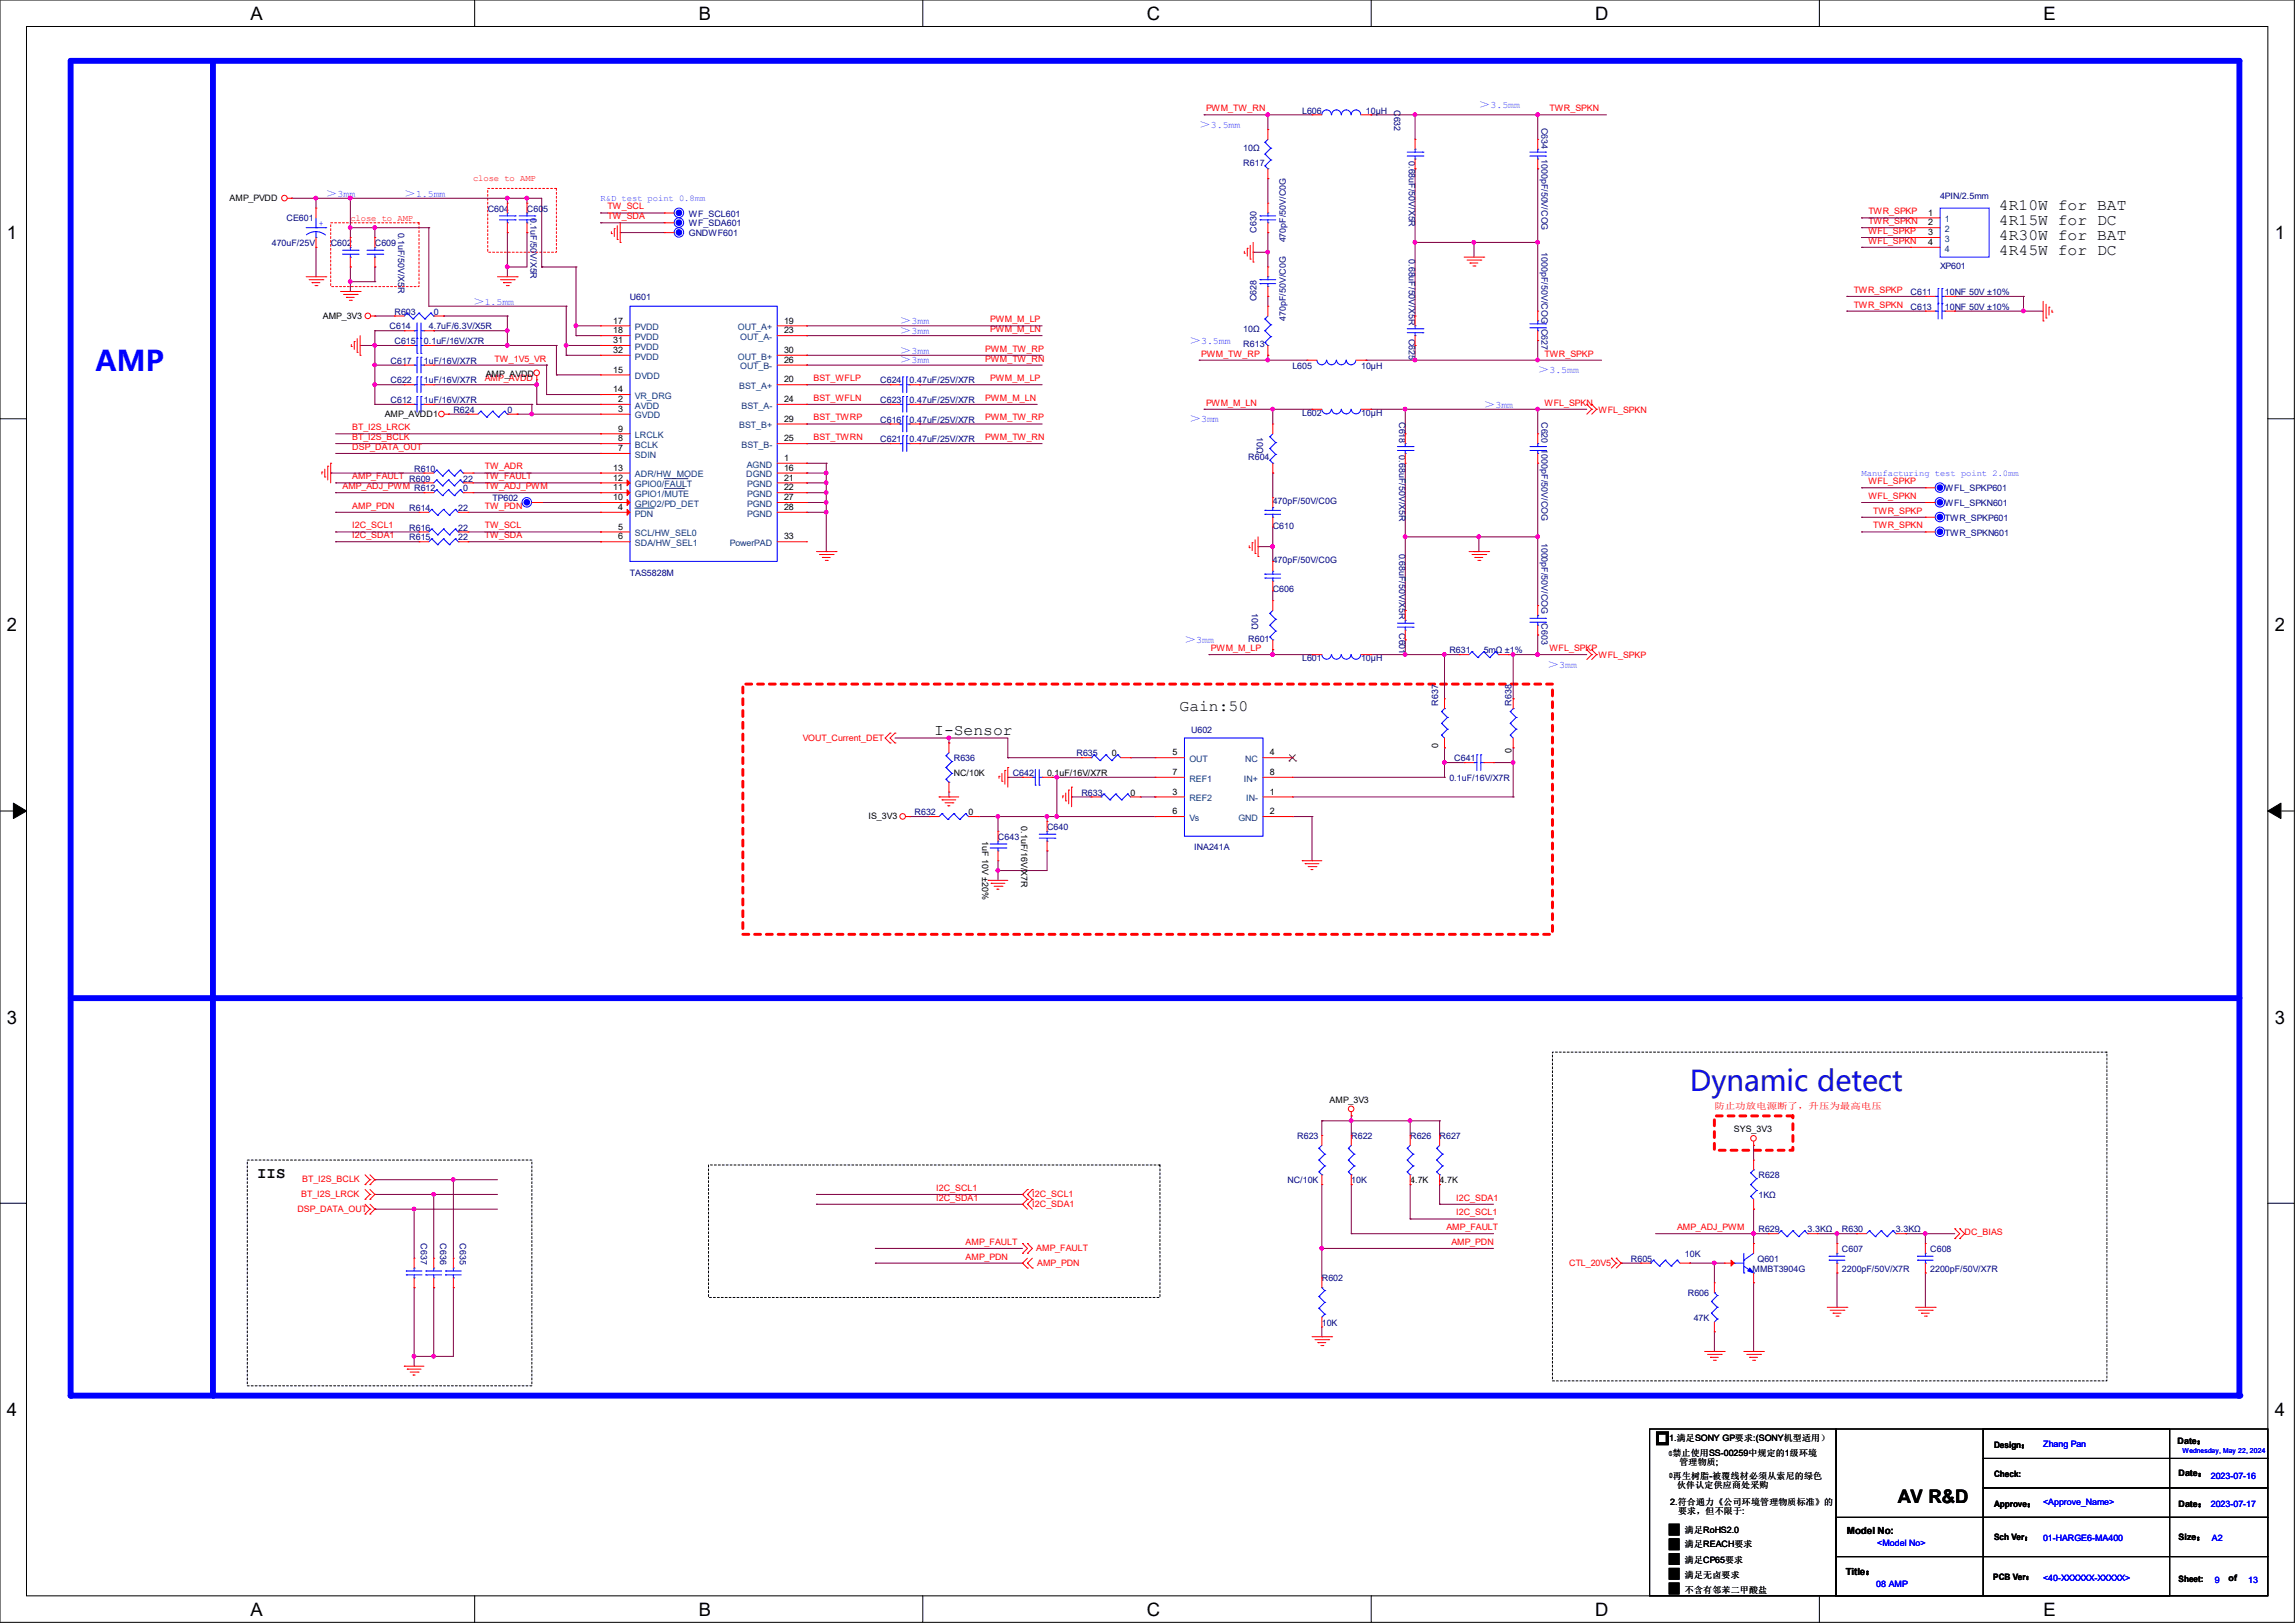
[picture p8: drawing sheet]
<svg xmlns="http://www.w3.org/2000/svg" width="297mm" height="210mm" viewBox="0 0 297 210" stroke-linecap="round" stroke-linejoin="round" font-family="sans-serif">
<defs><g id="words">
<text font-size="3.7" fill="#00f" x="12.3" y="48">AMP</text>
<text font-size="3.7" fill="#0000a0" x="218.7" y="141.2">Dynamic detect</text>
<g font-size="2.4">
<text x="32.4" y="2.6">A</text>
<text x="90.4" y="2.6">B</text>
<text x="148.4" y="2.6">C</text>
<text x="206.5" y="2.6">D</text>
<text x="264.5" y="2.6">E</text>
<text x=".9" y="30.9">1</text>
<text x="294.4" y="30.9">1</text>
<text x=".9" y="81.7">2</text>
<text x="294.4" y="81.7">2</text>
<text x=".9" y="132.5">3</text>
<text x="294.4" y="132.5">3</text>
<text x=".9" y="183.2">4</text>
<text x="294.4" y="183.2">4</text>
<text x="245.6" y="194.5">AV R&amp;D</text>
<text x="32.4" y="209.1">A</text>
<text x="90.4" y="209.1">B</text>
<text x="148.4" y="209.1">C</text>
<text x="206.5" y="209.1">D</text>
<text x="264.5" y="209.1">E</text>
</g>
<g font-size="2">
<text x="258.7" y="27.2">4R10W for BAT</text>
<text x="258.7" y="29.1">4R15W for DC</text>
<text x="258.7" y="31">4R30W for BAT</text>
<text x="258.7" y="32.9">4R45W for DC</text>
<text x="120.9" y="95.2">I-Sensor</text>
<text x="152.7" y="92">Gain:50</text>
<text x="33.3" y="152.4">IIS</text>
</g>
<g font-size="1.3" fill="#8000ff">
<text x="155.2" y="16.6">＞3.5mm</text>
<text x="191.4" y="14">＞3.5mm</text>
<text x="42.2" y="25.4">＞3mm</text>
<text x="52.3" y="25.4">＞1.5mm</text>
<text x="61.2" y="39.4">＞1.5mm</text>
<text x="116.5" y="42">＞3mm</text>
<text x="116.5" y="47">＞3mm</text>
<text x="116.5" y="43.2">＞3mm</text>
<text x="116.5" y="45.8">＞3mm</text>
<text x="153.9" y="44.5">＞3.5mm</text>
<text x="192" y="52.7">＞3mm</text>
<text x="199" y="48.3">＞3.5mm</text>
<text x="153.9" y="54.7">＞3mm</text>
<text x="153.3" y="83.2">＞3mm</text>
<text x="200.3" y="86.4">＞3mm</text>
</g>
<g font-size="1.3">
<text x="238.9" y="203.8">Title：</text>
<text x="239" y="198.5">Model No:</text>
</g>
<g font-size="1.1" fill="#f00">
<text x="156.1" y="14.4">PWM_TW_RN</text>
<text x="200.5" y="14.4">TWR_SPKN</text>
<text x="61.2" y="23.5">close to AMP</text>
<text x="45.3" y="28.5">close to AMP</text>
<text x="78.6" y="27.1">TW_SCL</text>
<text x="78.6" y="28.4">TW_SDA</text>
<text x="241.8" y="29">TWR_SPKN</text>
<text x="241.8" y="27.7">TWR_SPKP</text>
<text x="241.8" y="31.5">WFL_SPKN</text>
<text x="241.8" y="30.3">WFL_SPKP</text>
<text x="128.1" y="41.7">PWM_M_LP</text>
<text x="239.9" y="39.8">TWR_SPKN</text>
<text x="239.9" y="37.9">TWR_SPKP</text>
<text x="64" y="46.8">TW_1V5_VR</text>
<text x="127.5" y="46.8">PWM_TW_RN</text>
<text x="127.5" y="45.5">PWM_TW_RP</text>
<text x="128.1" y="43">PWM_M_LN</text>
<text x="155.4" y="46.1">PWM_TW_RP</text>
<text x="199.9" y="46.1">TWR_SPKP</text>
<text x="62.7" y="49.3">AMP_AVDD</text>
<text x="105.3" y="49.3">BST_WFLP</text>
<text x="105.3" y="51.9">BST_WFLN</text>
<text x="127.5" y="51.9">PWM_M_LN</text>
<text x="128.1" y="49.3">PWM_M_LP</text>
<text x="156.1" y="52.5">PWM_M_LN</text>
<text x="199.9" y="52.5">WFL_SPKN</text>
<text x="206.9" y="53.4">WFL_SPKN</text>
<text x="45.6" y="56.9">BT_I2S_BCLK</text>
<text x="45.6" y="55.7">BT_I2S_LRCK</text>
<text x="45.6" y="58.2">DSP_DATA_OUT</text>
<text x="105.3" y="54.4">BST_TWRP</text>
<text x="105.3" y="56.9">BST_TWRN</text>
<text x="127.5" y="54.4">PWM_TW_RP</text>
<text x="127.5" y="56.9">PWM_TW_RN</text>
<text x="44.3" y="63.3">AMP_ADJ_PWM</text>
<text x="45.6" y="65.8">AMP_PDN</text>
<text x="45.6" y="62">AMP_FAULT</text>
<text x="62.7" y="62">TW_FAULT</text>
<text x="62.7" y="65.8">TW_PDN</text>
<text x="62.7" y="63.3">TW_ADJ_PWM</text>
<text x="62.7" y="60.7">TW_ADR</text>
<text x="241.8" y="64.6">WFL_SPKN</text>
<text x="241.8" y="62.7">WFL_SPKP</text>
<text x="45.6" y="69.6">I2C_SDA1</text>
<text x="45.6" y="68.4">I2C_SCL1</text>
<text x="62.7" y="69.6">TW_SDA</text>
<text x="62.7" y="68.4">TW_SCL</text>
<text x="242.4" y="68.4">TWR_SPKN</text>
<text x="242.4" y="66.5">TWR_SPKP</text>
<text x="156.7" y="84.2">PWM_M_LP</text>
<text x="200.5" y="84.2">WFL_SPKP</text>
<text x="206.9" y="85.2">WFL_SPKP</text>
<text x="103.9" y="95.8">VOUT_Current_DET</text>
<text x="221.9" y="143.5">防止功放电源断了，升压为最高电压</text>
<text x="39" y="154.9">BT_I2S_LRCK</text>
<text x="39.1" y="153">BT_I2S_BCLK</text>
<text x="121.2" y="154.1">I2C_SCL1</text>
<text x="121.2" y="155.4">I2C_SDA1</text>
<text x="133.6" y="154.9">I2C_SCL1</text>
<text x="188.5" y="155.4">I2C_SDA1</text>
<text x="38.5" y="156.8">DSP_DATA_OUT</text>
<text x="125" y="161.1">AMP_FAULT</text>
<text x="133.6" y="156.2">I2C_SDA1</text>
<text x="134.1" y="161.9">AMP_FAULT</text>
<text x="187.2" y="159.2">AMP_FAULT</text>
<text x="187.8" y="161.1">AMP_PDN</text>
<text x="188.5" y="157.3">I2C_SCL1</text>
<text x="217" y="159.2">AMP_ADJ_PWM</text>
<text x="254.2" y="159.9">DC_BIAS</text>
<text x="125" y="163">AMP_PDN</text>
<text x="134.2" y="163.8">AMP_PDN</text>
<text x="203.1" y="163.8">CTL_20V5</text>
</g>
<g font-size="1.1" fill="#000080">
<text x="168.5" y="14.7">L606</text>
<text x="176.8" y="14.7">10μH</text>
<text x="180.4" y="14.2" transform="rotate(90 180.4 14.2)">C632</text>
<text x="199.5" y="16.5" transform="rotate(90 199.5 16.5)">C634</text>
<text x="160.9" y="21.4">R617</text>
<text x="160.9" y="19.5">10Ω</text>
<text x="182.3" y="20.8" transform="rotate(90 182.3 20.8)">0.68uF/50V/X5R</text>
<text x="199.5" y="20.6" transform="rotate(90 199.5 20.6)">1000pF/50V/COG</text>
<text x="37.1" y="28.7">CE601</text>
<text x="63.1" y="27.4">C604</text>
<text x="68.2" y="27.4">C605</text>
<text x="68.7" y="28.2" transform="rotate(90 68.7 28.2)">0.1uF/50V/X5R</text>
<text x="89.2" y="28">WF_SCL601</text>
<text x="89.2" y="29.3">WF_SDA601</text>
<text x="251.1" y="25.7">4PIN/2.5mm</text>
<text x="35.2" y="31.8">470uF/25V</text>
<text x="42.8" y="31.8">C602</text>
<text x="48.5" y="31.8">C609</text>
<text x="51.5" y="30.1" transform="rotate(90 51.5 30.1)">0.1uF/50V/X5R</text>
<text x="89.2" y="30.6">GNDWF601</text>
<text x="162.6" y="30.1" transform="rotate(-90 162.6 30.1)">C630</text>
<text x="166.4" y="31.4" transform="rotate(-90 166.4 31.4)">470pF/50V/C0G</text>
<text x="182.3" y="33.5" transform="rotate(90 182.3 33.5)">0.68uF/50V/X5R</text>
<text x="199.5" y="32.6" transform="rotate(90 199.5 32.6)">1000pF/50V/COG</text>
<text x="251.1" y="34.8">XP601</text>
<text x="51.1" y="40.7">R603</text>
<text x="56.1" y="40.7">0</text>
<text x="81.5" y="38.8">U601</text>
<text x="162.6" y="39" transform="rotate(-90 162.6 39)">C628</text>
<text x="166.4" y="41.5" transform="rotate(-90 166.4 41.5)">470pF/50V/C0G</text>
<text x="247.3" y="40.1">C613</text>
<text x="247.3" y="38.2">C611</text>
<text x="251.7" y="40.1">10NF 50V ±10%</text>
<text x="251.7" y="38.2">10NF 50V ±10%</text>
<text x="50.4" y="42.6">C614</text>
<text x="50.5" y="47.1">C617</text>
<text x="51.1" y="44.5">C615</text>
<text x="54.9" y="47.1">1uF/16V/X7R</text>
<text x="54.9" y="44.5">0.1uF/16V/X7R</text>
<text x="55.5" y="42.6">4.7uF/6.3V/X5R</text>
<text x="160.9" y="44.9">R613</text>
<text x="160.9" y="43">10Ω</text>
<text x="167.3" y="47.7">L605</text>
<text x="176.1" y="47.7">10μH</text>
<text x="182.3" y="43.8" transform="rotate(90 182.3 43.8)">C625</text>
<text x="199.5" y="42.5" transform="rotate(90 199.5 42.5)">C627</text>
<text x="50.5" y="49.6">C622</text>
<text x="50.5" y="52.2">C612</text>
<text x="54.9" y="49.6">1uF/16V/X7R</text>
<text x="54.9" y="52.2">1uF/16V/X7R</text>
<text x="58.7" y="53.4">R624</text>
<text x="65.7" y="53.4">0</text>
<text x="113.9" y="52.2">C623</text>
<text x="113.9" y="49.6">C624</text>
<text x="117.7" y="52.2">0.47uF/25V/X7R</text>
<text x="117.7" y="49.6">0.47uF/25V/X7R</text>
<text x="168.5" y="53.8">L602</text>
<text x="176.1" y="53.8">10μH</text>
<text x="113.9" y="54.7">C616</text>
<text x="113.9" y="57.2">C621</text>
<text x="117.7" y="54.7">0.47uF/25V/X7R</text>
<text x="117.7" y="57.2">0.47uF/25V/X7R</text>
<text x="161.5" y="59.5">R604</text>
<text x="162.6" y="56.5" transform="rotate(90 162.6 56.5)">10Ω</text>
<text x="181.1" y="54.6" transform="rotate(90 181.1 54.6)">C618</text>
<text x="181.1" y="58.9" transform="rotate(90 181.1 58.9)">0.68uF/50V/X5R</text>
<text x="199.5" y="54.6" transform="rotate(90 199.5 54.6)">C620 1000pF/50V/COG</text>
<text x="53" y="62.3">R609</text>
<text x="53.6" y="63.6">R612</text>
<text x="53.6" y="61">R610</text>
<text x="59.9" y="62.3">22</text>
<text x="59.9" y="63.6">0</text>
<text x="63.8" y="64.9">TP602</text>
<text x="164.7" y="65.2">470pF/50V/C0G</text>
<text x="251.7" y="63.6">WFL_SPKP601</text>
<text x="251.7" y="65.5">WFL_SPKN601</text>
<text x="53" y="68.7">R616</text>
<text x="53" y="69.9">R615</text>
<text x="53" y="66.1">R614</text>
<text x="59.3" y="68.7">22</text>
<text x="59.3" y="69.9">22</text>
<text x="59.3" y="66.1">22</text>
<text x="164.7" y="68.4">C610</text>
<text x="181.1" y="71.6" transform="rotate(90 181.1 71.6)">0.68uF/50V/X5R</text>
<text x="199.5" y="70.2" transform="rotate(90 199.5 70.2)">1000pF/50V/COG</text>
<text x="251.7" y="67.4">TWR_SPKP601</text>
<text x="251.7" y="69.3">TWR_SPKN601</text>
<text x="81.5" y="74.5">TAS5828M</text>
<text x="164.7" y="76.7">C606</text>
<text x="164.7" y="72.9">470pF/50V/C0G</text>
<text x="161.5" y="83">R601</text>
<text x="162" y="79.4" transform="rotate(90 162 79.4)">10Ω</text>
<text x="181.1" y="81.9" transform="rotate(90 181.1 81.9)">C601</text>
<text x="199.5" y="80.6" transform="rotate(90 199.5 80.6)">C603</text>
<text x="168.5" y="85.6">L601</text>
<text x="176.1" y="85.6">10μH</text>
<text x="187.6" y="84.5">R631</text>
<text x="192" y="84.5">5mΩ ±1%</text>
<text x="154.2" y="94.8">U602</text>
<text x="186.1" y="91.3" transform="rotate(-90 186.1 91.3)">R637</text>
<text x="195.6" y="91.3" transform="rotate(-90 195.6 91.3)">R638</text>
<text x="123.4" y="98.5">R636</text>
<text x="131.1" y="100.4">C642</text>
<text x="139.3" y="97.9">R635</text>
<text x="187.6" y="101.1">0.1uF/16V/X7R</text>
<text x="188.2" y="98.5">C641</text>
<text x="118.4" y="105.5">R632</text>
<text x="135.5" y="107.4">C640</text>
<text x="140" y="103">R633</text>
<text x="129.2" y="108.7">C643</text>
<text x="154.6" y="109.9">INA241A</text>
<text x="167.9" y="147.4">R623</text>
<text x="174.9" y="147.4">R622</text>
<text x="182.5" y="147.4">R626</text>
<text x="186.3" y="147.4">R627</text>
<text x="166.6" y="153.1">NC/10K</text>
<text x="174.9" y="153.1">10K</text>
<text x="227.6" y="152.5">R628</text>
<text x="227.6" y="155">1KΩ</text>
<text x="54.4" y="160.9" transform="rotate(90 54.4 160.9)">C637</text>
<text x="57" y="160.9" transform="rotate(90 57 160.9)">C636</text>
<text x="59.5" y="160.9" transform="rotate(90 59.5 160.9)">C635</text>
<text x="227.6" y="159.5">R629</text>
<text x="233.9" y="159.5">3.3KΩ</text>
<text x="238.4" y="159.5">R630</text>
<text x="245.4" y="159.5">3.3KΩ</text>
<text x="171.1" y="165.8">R602</text>
<text x="211.1" y="163.3">R605</text>
<text x="218.1" y="162.6">10K</text>
<text x="218.4" y="167.7">R606</text>
<text x="226.8" y="164.6">MMBT3904G</text>
<text x="227.5" y="163.3">Q601</text>
<text x="238.4" y="162">C607</text>
<text x="238.4" y="164.6">2200pF/50V/X7R</text>
<text x="249.8" y="162">C608</text>
<text x="249.8" y="164.6">2200pF/50V/X7R</text>
<text x="171.1" y="171.5">10K</text>
<text x="219.2" y="170.9">47K</text>
</g>
<g font-size="1.1">
<text x="29.7" y="26">AMP_PVDD</text>
<text x="249.5" y="27.9">1</text>
<text x="249.5" y="29.2">2</text>
<text x="249.5" y="30.4">3</text>
<text x="249.5" y="31.7">4</text>
<text x="41.8" y="41.2">AMP_3V3</text>
<text x="79.4" y="41.9">17</text>
<text x="101.5" y="41.9">19</text>
<text x="79.4" y="43.1">18</text>
<text x="79.4" y="44.4">31</text>
<text x="79.4" y="45.7">32</text>
<text x="101.5" y="43.1">23</text>
<text x="101.5" y="46.9">26</text>
<text x="101.5" y="45.7">30</text>
<text x="49.8" y="53.9">AMP_AVDD1</text>
<text x="62.9" y="48.7">AMP_AVDD</text>
<text x="79.4" y="48.2">15</text>
<text x="79.4" y="50.8">14</text>
<text x="80" y="53.3">3</text>
<text x="80" y="52">2</text>
<text x="101.5" y="49.5">20</text>
<text x="101.5" y="52">24</text>
<text x="80" y="55.8">9</text>
<text x="80" y="57.1">8</text>
<text x="80" y="58.4">7</text>
<text x="101.5" y="57.1">25</text>
<text x="101.5" y="54.6">29</text>
<text x="101.5" y="59.6">1</text>
<text x="79.4" y="60.9">13</text>
<text x="79.4" y="62.2">12</text>
<text x="79.4" y="63.5">11</text>
<text x="79.4" y="64.7">10</text>
<text x="80" y="66">4</text>
<text x="101.5" y="62.2">21</text>
<text x="101.5" y="63.5">22</text>
<text x="101.5" y="64.7">27</text>
<text x="101.5" y="66">28</text>
<text x="101.5" y="60.9">16</text>
<text x="80" y="68.5">5</text>
<text x="80" y="69.8">6</text>
<text x="101.5" y="69.8">33</text>
<text x="123.4" y="100.4">NC/10K</text>
<text x="135.5" y="100.4">0.1uF/16V/X7R</text>
<text x="143.9" y="97.9">0</text>
<text x="151.8" y="100.3">7</text>
<text x="151.8" y="97.8">5</text>
<text x="164.3" y="97.8">4</text>
<text x="164.3" y="100.3">8</text>
<text x="186.1" y="96.8" transform="rotate(-90 186.1 96.8)">0</text>
<text x="195.6" y="97.4" transform="rotate(-90 195.6 97.4)">0</text>
<text x="112.4" y="106">IS_3V3</text>
<text x="125.3" y="105.5">0</text>
<text x="132.2" y="106.9" transform="rotate(90 132.2 106.9)">0.1uF/16V/X7R</text>
<text x="146.3" y="103">0</text>
<text x="151.8" y="105.4">6</text>
<text x="151.8" y="102.8">3</text>
<text x="164.3" y="102.8">1</text>
<text x="164.3" y="105.4">2</text>
<text x="127.1" y="108.8" transform="rotate(90 127.1 108.8)">1uF 10V ±20%</text>
<text x="172.1" y="142.7">AMP_3V3</text>
<text x="224.4" y="146.5">SYS_3V3</text>
<text x="182.5" y="153.1">4.7K</text>
<text x="186.3" y="153.1">4.7K</text>
<text x="216" y="186.5">1.满足SONY GP要求:(SONY机型适用）</text>
<text x="216.4" y="188.4">禁止使用SS-00259中规定的1级环境</text>
<text x="216.5" y="191.3">再生树脂-被覆线材必须从索尼的绿色</text>
<text x="217.3" y="189.6">管理物质;</text>
<text x="258.1" y="187.4">Design：</text>
<text x="258.1" y="191.2">Check:</text>
<text x="281.8" y="186.9">Date：</text>
<text x="281.9" y="191.1">Date：</text>
<text x="216.1" y="194.8">2.符合通力《公司环境管理物质标准》的</text>
<text x="217" y="192.5">伙伴认定供应商处采购</text>
<text x="217.2" y="196">要求，但不限于:</text>
<text x="258.1" y="195">Approve：</text>
<text x="281.9" y="195">Date： 2023-07-17</text>
<text x="218.1" y="198.3">满足RoHS2.0</text>
<text x="218.1" y="200.2">满足REACH要求</text>
<text x="218.1" y="202.3">满足CP65要求</text>
<text x="258.1" y="199.3">Sch Ver：</text>
<text x="281.9" y="199.3">Size：</text>
<text x="218.1" y="204.2">满足无卤要求</text>
<text x="218.1" y="206.1">不含有邻苯二甲酸盐</text>
<text x="257.9" y="204.4">PCB Ver：</text>
<text x="281.9" y="204.6">Sheet:</text>
<text x="288.4" y="204.6">of</text>
</g>
<g font-size="1.1" fill="#00f">
<text x="41.3" y="29.3">+</text>
<text x="264.4" y="187.3">Zhang Pan</text>
<text x="286.1" y="191.4">2023-07-16</text>
<text x="264.4" y="194.8">&lt;Approve_Name&gt;</text>
<text x="242.9" y="200.1">&lt;Model No&gt;</text>
<text x="264.4" y="199.4">01-HARGE6-MA400</text>
<text x="286.3" y="199.4">A2</text>
<text x="242.8" y="205.3">08 AMP</text>
<text x="264.4" y="204.6">&lt;40-XXXXXX-XXXXX&gt;</text>
<text x="286.6" y="204.8">9</text>
<text x="290.9" y="204.8">13</text>
</g>
<g font-size="1.1" fill="#8000ff">
<text x="77.7" y="26">R&amp;D test point 0.8mm</text>
<text x="240.9" y="61.6">Manufacturing test point 2.0mm</text>
</g>
<g font-size="1.1" fill="#004080">
<text x="251.7" y="28.7">1</text>
<text x="251.7" y="30">2</text>
<text x="251.7" y="31.3">3</text>
<text x="251.7" y="32.6">4</text>
<text x="82.2" y="42.7">PVDD</text>
<text x="82.2" y="44">PVDD</text>
<text x="82.2" y="45.3">PVDD</text>
<text x="82.2" y="46.5">PVDD</text>
<text x="95.5" y="42.7">OUT_A+</text>
<text x="95.5" y="46.5">OUT_B+</text>
<text x="95.8" y="44">OUT_A-</text>
<text x="95.8" y="47.8">OUT_B-</text>
<text x="82.2" y="49.1">DVDD</text>
<text x="82.2" y="51.6">VR_DRG</text>
<text x="82.2" y="52.9">AVDD</text>
<text x="95.7" y="50.3">BST_A+</text>
<text x="96" y="52.9">BST_A-</text>
<text x="82.2" y="54.1">GVDD</text>
<text x="82.2" y="56.7">LRCLK</text>
<text x="82.2" y="58">BCLK</text>
<text x="82.2" y="59.2">SDIN</text>
<text x="95.7" y="55.4">BST_B+</text>
<text x="96" y="58">BST_B-</text>
<text x="82.2" y="61.8">ADR/HW_MODE</text>
<text x="82.2" y="63">GPIO0/FAULT</text>
<text x="82.2" y="64.3">GPIO1/MUTE</text>
<text x="82.2" y="65.6">GPIO2/PD_DET</text>
<text x="96.6" y="61.8">DGND</text>
<text x="96.6" y="60.5">AGND</text>
<text x="96.7" y="63">PGND</text>
<text x="96.7" y="64.3">PGND</text>
<text x="96.7" y="65.6">PGND</text>
<text x="82.2" y="69.4">SCL/HW_SEL0</text>
<text x="82.2" y="70.7">SDA/HW_SEL1</text>
<text x="82.2" y="66.8">PDN</text>
<text x="94.4" y="70.7">PowerPAD</text>
<text x="96.7" y="66.8">PGND</text>
<text x="153.9" y="101.1">REF1</text>
<text x="153.9" y="98.6">OUT</text>
<text x="161" y="101.1">IN+</text>
<text x="161.2" y="98.6">NC</text>
<text x="153.9" y="106.2">Vs</text>
<text x="153.9" y="103.7">REF2</text>
<text x="160.3" y="106.2">GND</text>
<text x="161.3" y="103.7">IN-</text>
</g>
<g font-size=".9">
<text x="216" y="188.4">①</text>
<text x="216" y="191.3">②</text>
</g>
<text font-size=".9" fill="#00f" x="282.5" y="188">Wednesday, May 22, 2024</text>
</g></defs>
<path d="M0 0h296.9v209.9h-296.9zM3.4 3.4h290.1v203.1h-290.1z" fill="none" stroke="#000" stroke-width=".13"/>
<g fill="#fff">
<path d="M32.4 .4h1.6v2.7h-1.6z"/>
<path d="M32.4 206.9h1.6v2.7h-1.6z"/>
</g>
<path d="M61.4 0v3.4M61.4 206.5v3.4" fill="none" stroke="#000" stroke-width=".13"/>
<g fill="#fff">
<path d="M90.4 .4h1.6v2.7h-1.6z"/>
<path d="M90.4 206.9h1.6v2.7h-1.6z"/>
</g>
<path d="M119.4 0v3.4M119.4 206.5v3.4" fill="none" stroke="#000" stroke-width=".13"/>
<g fill="#fff">
<path d="M148.4 .4h1.7v2.7h-1.7z"/>
<path d="M148.4 206.9h1.7v2.7h-1.7z"/>
</g>
<path d="M177.5 0v3.4M177.5 206.5v3.4" fill="none" stroke="#000" stroke-width=".13"/>
<g fill="#fff">
<path d="M206.5 .4h1.7v2.7h-1.7z"/>
<path d="M206.5 206.9h1.7v2.7h-1.7z"/>
</g>
<path d="M235.5 0v3.4M235.5 206.5v3.4" fill="none" stroke="#000" stroke-width=".13"/>
<g fill="#fff">
<path d="M264.5 .4h1.5v2.7h-1.5z"/>
<path d="M264.5 206.9h1.5v2.7h-1.5z"/>
<path d="M.9 28.8h1.3v2.7h-1.3z"/>
<path d="M294.4 28.8h1.3v2.7h-1.3z"/>
<path d="M.9 79.5h1.3v2.7h-1.3z"/>
<path d="M294.4 79.5h1.3v2.7h-1.3z"/>
</g>
<path d="M0 54.2h3.4M293.5 54.2h3.4" fill="none" stroke="#000" stroke-width=".13"/>
<g fill="#fff">
<path d="M.9 130.3h1.3v2.7h-1.3z"/>
<path d="M294.4 130.3h1.3v2.7h-1.3z"/>
</g>
<path d="M0 104.9h3.4M293.5 104.9h3.4" fill="none" stroke="#000" stroke-width=".13"/>
<path d="M1.7 103.9l1.7 1-1.7 1zM293.5 104.9l1.7-1v2z" fill="#000" stroke="#000" stroke-width=".13"/>
<g fill="#fff">
<path d="M.9 181.1h1.3v2.6h-1.3z"/>
<path d="M294.4 181.1h1.3v2.6h-1.3z"/>
</g>
<path d="M0 155.7h3.4M293.5 155.7h3.4" fill="none" stroke="#000" stroke-width=".13"/>
<path d="M9.1 7.9v172.7" fill="none" stroke="#00f" stroke-width=".76"/>
<circle cx="9.1" cy="180.6" r=".38" fill="#00f"/>
<path d="M9.1 180.6h280.6" fill="none" stroke="#00f" stroke-width=".76"/>
<circle cx="289.7" cy="180.6" r=".38" fill="#00f"/>
<path d="M289.8 7.9v172.7" fill="none" stroke="#00f" stroke-width=".76"/>
<circle cx="289.8" cy="180.6" r=".38" fill="#00f"/>
<path d="M9.1 7.9h280.6" fill="none" stroke="#00f" stroke-width=".76"/>
<circle cx="289.7" cy="7.9" r=".38" fill="#00f"/>
<path d="M9.1 129.2h280.6" fill="none" stroke="#00f" stroke-width=".76"/>
<circle cx="289.7" cy="129.2" r=".38" fill="#00f"/>
<path d="M27.6 7.9v172.7" fill="none" stroke="#00f" stroke-width=".76"/>
<circle cx="27.6" cy="180.6" r=".38" fill="#00f"/>
<path d="M42.8 28.8h11.4v8.3h-11.4zM63.1 24.4h8.9v8.2h-8.9z" fill="none" stroke="#f00" stroke-width=".13" stroke-dasharray=".3 .3"/>
<path d="M200.9 136.1h71.8v42.6h-71.8zM32 150.1h36.8v29.2h-36.8zM91.7 150.7h58.4v17.2h-58.4z" fill="none" stroke="#000" stroke-width=".13" stroke-dasharray=".3 .3"/>
<path d="M96.1 88.5h104.8v32.4h-104.8zM221.9 144.4h10.1v4.4h-10.1z" fill="none" stroke="#f00" stroke-width=".38" stroke-dasharray=".8 .8"/>
<g fill="none" stroke="#800040" stroke-width=".13">
<path d="M155.8 14.9h.1M155.8 14.9h14M164.1 14.9h.1M164.1 14.9v1.9M177.4 14.9h.1M177.4 14.9h30.5M183.1 14.9h.1M183.1 14.9v3.1M199 14.9h.1M199 14.9v3.1M37.7 25.7h.1M37.7 25.7h32.4v8.8"/>
<path d="M40.9 25.7h.1M40.9 32h.1M40.9 25.7v1.2M40.9 32v3.8M45.3 25.7h.1M45.3 36.4h.1M45.3 34.5h.1M45.3 29.5h.1M45.3 36.4h3.2M45.3 29.5h10.2M45.3 25.7v5M45.3 34.5v3.2"/>
<path d="M48.5 36.4h.1M48.5 29.5h.1M48.5 34.5h.1M48.5 29.5v1.2M48.5 34.5v1.9M55.5 29.5h.1M55.5 29.5v10.1h17.8M65.7 25.7h.1M65.7 30.1h.1M65.7 34.5h.1M65.7 25.7v.6M65.7 30.1v5.7"/>
<path d="M68.2 25.7h.1M68.2 30.1h.1M68.2 30.1v4.4h-2.5M68.2 25.7v.6M70.1 34.5h.1M70.1 34.5h4.4M73.3 39.6h.1M73.3 39.6v6.4M74.5 34.5h.1M74.5 34.5v8.9M77.7 27.6h.1M77.7 28.8h.1"/>
<path d="M77.7 27.6h8.3M77.7 28.8h8.3M80.3 30.1h.1M80.3 30.1h5.7M162.2 32.6h.1M162.2 32.6h1.9M164.1 38.4h.1M164.1 32.6h.1M164.1 23.1h.1M164.1 30.1h.1M164.1 23.1v3.2M164.1 30.1v4.4"/>
<path d="M164.1 38.4v1.2M183.1 21.8h.1M183.1 31.4h.1M183.1 21.8v19.1M183.1 31.4h15.9M190.8 31.4h.1M190.8 31.4v1.9M199 31.4h.1M199 21.8h.1M199 21.8v18.5M239 38.4h.1M239 38.4h10.2"/>
<path d="M240.9 32h.1M240.9 29.5h.1M240.9 28.2h.1M240.9 30.7h.1M240.9 32h6.4M240.9 29.5h6.4M240.9 28.2h6.4M240.9 30.7h6.4M253 38.4h.1M253 38.4h8.9M261.9 38.4h.1M261.9 38.4v1.9"/>
<path d="M43.4 57.4h34.3M43.4 56.1h34.3M43.4 58.7h34.3M46.6 44.7h5.7M48.5 47.2h.1M48.5 40.9h.1M48.5 42.8h.1M48.5 44.7h.1M48.5 49.8h.1M48.5 52.3h.1M48.5 47.2h3.8M48.5 42.8v9.5"/>
<path d="M48.5 49.8h3.8M48.5 40.9h2.6M48.5 42.8h3.8M48.5 52.3h3.8M56.1 42.8h.1M56.1 44.7h.1M56.1 47.2h14.6M56.1 49.8h13.4M56.1 44.7h15.9M56.1 42.8h9.6M56.1 52.3h12.7M57.4 40.9h.1"/>
<path d="M57.4 40.9h8.3M58 53.6h.1M58 53.6h2.6M65.7 40.9h.1M65.7 44.7h.1M65.7 40.9v3.8M66.9 53.6h.1M66.9 53.6h10.8M68.8 52.3h.1M68.8 53.6h.1M68.8 52.3v1.3M69.5 49.8h.1"/>
<path d="M69.5 52.3h.1M69.5 52.3h8.2M69.5 49.1v3.2M70.7 47.2h.1M70.7 51.1h.1M70.7 51.1h7M70.7 47.2v3.9M72 48.5h.1M72 44.7h.1M72 48.5h5.7M72 44.7v3.8M73.3 46h.1"/>
<path d="M73.3 44.7h.1M73.3 44.7h4.4M73.3 46h4.4M74.5 43.4h.1M74.5 42.2h.1M74.5 43.4h3.2M74.5 42.2h3.2M77.7 57.4h.1M77.7 56.1h.1M77.7 58.7h.1M104.4 54.9h.1M104.4 57.4h.1"/>
<path d="M104.4 47.2h.1M104.4 43.4h.1M104.4 42.2h.1M104.4 46h.1M104.4 59.9h.1M104.4 49.8h.1M104.4 52.3h.1M104.4 47.2h30.5M104.4 49.8h10.8M104.4 57.4h10.8M104.4 54.9h10.8M104.4 43.4h30.5"/>
<path d="M104.4 42.2h30.5M104.4 52.3h10.8M104.4 46h30.5M104.4 59.9h2.5M106.9 59.9h.1M106.9 59.9v11.5M119 54.9h.1M119 57.4h.1M119 52.3h.1M119 49.8h.1M119 49.8h15.9M119 57.4h15.9"/>
<path d="M119 54.9h15.9M119 52.3h15.2M155.2 46.6h.1M155.2 46.6h14M155.8 53h.1M155.8 53h14M164.1 46.6h.1M164.1 46h.1M164.1 46v.6M164.7 53h.1M164.7 53v1.9M176.8 46.6h.1"/>
<path d="M176.8 46.6h30.5M177.4 53h.1M177.4 53h28M181.9 53h.1M181.9 53v3.1M181.9 59.9v19.1M183.1 44.7h.1M183.1 46.6h.1M183.1 44.7v1.9M199 53h.1M199 59.9h.1M199 44.1h.1"/>
<path d="M199 46.6h.1M199 44.1v2.5M199 53v3.1M199 59.9v18.5M239 40.3h.1M239 40.3h10.2M253 40.3h.1M253 40.3h11.4M261.9 40.3h.1M42.8 61.2h.1M42.8 61.2h12.1M43.4 63.8h.1"/>
<path d="M43.4 66.3h.1M43.4 70.1h.1M43.4 68.8h.1M43.4 62.5h.1M43.4 62.5h11.5M43.4 66.3h10.8M43.4 63.8h11.5M43.4 68.8h10.8M43.4 70.1h10.8M60.6 66.3h17.1M60.6 68.8h17.1M60.6 70.1h17.1"/>
<path d="M61.2 62.5h16.5M61.2 63.8h16.5M61.2 61.2h16.5M70.1 65h7.6M77.7 62.5h.1M77.7 66.3h.1M77.7 63.8h.1M77.7 70.1h.1M77.7 68.8h.1M77.7 61.2h.1M77.7 65h.1M104.4 62.5h.1"/>
<path d="M104.4 65h.1M104.4 66.3h.1M104.4 63.8h.1M104.4 61.2h.1M104.4 62.5h2.5M104.4 66.3h2.5M104.4 63.8h2.5M104.4 65h2.5M104.4 61.2h2.5M106.9 62.5h.1M106.9 65h.1M106.9 63.8h.1"/>
<path d="M106.9 71.4h.1M106.9 61.2h.1M162.8 70.7h.1M162.8 70.7h1.9M164.7 76.5h.1M164.7 70.7h.1M164.7 61.2h.1M164.7 68.2h.1M164.7 61.2v3.2M164.7 68.2v4.4M164.7 76.5v1.2M181.9 69.5h.1"/>
<path d="M181.9 79h.1M181.9 69.5h17.1M190.8 71.4h.1M191.4 69.5h.1M191.4 69.5v1.9h-.6M199 69.5h.1M240.9 68.8h.1M240.9 66.9h.1M240.9 63.1h.1M240.9 68.8h8.3M240.9 66.9h8.3M240.9 65h8.3"/>
<path d="M240.9 63.1h8.3M249.2 65h.1M115.8 95.5h14.6v2.5M122.8 95.5h.1M122.8 96.1h.1M122.8 95.5v.6M130.4 98h.1M130.4 98h9.6M146.3 98h.1M146.3 98h3.2M156.5 84.7h.1M156.5 84.7h13.3"/>
<path d="M164.7 84.7h.1M164.7 84.1h.1M164.7 84.1v.6M177.4 84.7h.1M177.4 84.7h11.4M181.9 82.8h.1M181.9 84.7h.1M181.9 82.8v1.9M186.9 96.8h.1M186.9 98.7h.1M186.9 84.7h.1M186.9 84.7v5.7"/>
<path d="M186.9 96.8v3.8M186.9 98.7h2.6M193.3 98.7h.1M193.3 98.7h2.5M195.2 84.7h10.2M195.8 96.8h.1M195.8 98.7h.1M195.8 90.4h.1M195.8 84.7h.1M195.8 84.7v5.7M195.8 96.8v6.3M199 82.2h.1"/>
<path d="M199 84.7h.1M199 82.2v2.5M117.7 105.7h.1M117.7 105.7h2.6M122.8 103.1h.1M122.8 102.5v.6M126.6 105.7h22.9M129.2 105.7h.1M129.2 112.6h.1M129.2 105.7v1.9M129.2 111.4v2.5M130.4 100.6h.1"/>
<path d="M130.4 100.6h1.9M135.5 110.1h.1M135.5 105.7h.1M135.5 105.7v.6M135.5 110.1v2.5h-6.3M136.1 100.6h13.4M136.8 100.6h.1M136.8 105.7h.1M136.8 100.6v5.1M138.7 103.1h.1M138.7 103.1h2.5M147.6 103.1h1.9"/>
<path d="M149.5 103.1h.1M167.3 103.1h28.5M167.3 105.7h2.5M167.3 100.6h19.6M169.8 111.4h.1M169.8 105.7h.1M169.8 105.7v5.7M186.9 100.6h.1M195.8 103.1h.1M48.5 156.5h.1M48.5 154.6h.1M48.5 152.7h.1"/>
<path d="M48.5 156.5h15.9M48.5 154.6h15.9M48.5 152.7h15.9M53.6 156.5h.1M53.6 156.5v6.3M56.1 154.6h.1M56.1 154.6v8.2M58.7 152.7h.1M58.7 152.7v10.1M105.7 154.6h.1M105.7 155.8h.1M105.7 154.6h26.6"/>
<path d="M105.7 155.8h26.6M171.1 145h.1M171.1 145h15.2M171.1 145v1.9M171.1 153.3v12.1M174.9 144.4h.1M174.9 145h.1M174.9 153.3h.1M174.9 159.6h.1M174.9 159.6h18.4M174.9 144.4v2.5M174.9 153.3v6.3"/>
<path d="M182.5 153.3h.1M182.5 157.7h.1M182.5 145h.1M182.5 145v1.9M182.5 153.3v4.4M182.5 157.7h10.8M186.3 153.3h.1M186.3 155.8h.1M186.3 145h.1M186.3 155.8h7M186.3 145v1.9M186.3 153.3v2.5"/>
<path d="M214.2 159.6h14.7M226.9 148.2h.1M226.9 156.5h.1M226.9 159.6h.1M226.9 148.2v1.9M226.9 156.5v4.4M235.2 159.6h5.1M237.7 159.6h.1M237.7 159.6v1.3M240.3 159.6h.1M246.6 159.6h.1M246.6 159.6h6.4"/>
<path d="M249.2 159.6h.1M249.2 159.6v1.3M53.6 175.5h.1M53.6 166.6h.1M53.6 166.6v10.2M56.1 166.6h.1M56.1 175.5h.1M56.1 166.6v8.9M58.7 166.6h.1M58.7 166.6v8.9h-5.1M113.3 161.5h.1M113.3 163.4h.1"/>
<path d="M113.3 161.5h19M113.3 163.4h19M171.1 161.5h.1M171.1 173h.1M171.1 161.5h22.2M171.1 171.7v1.3M209.8 163.4h.1M209.8 163.4h2.5M218.7 163.4h.1M218.7 163.4h4.4M221.9 172.3h.1M221.9 163.4h.1"/>
<path d="M221.9 163.4v2.6M221.9 172.3v2.6M226.9 166h.1M226.9 166v8.9M237.7 164.7h.1M237.7 164.7v4.5M249.2 164.7h.1M249.2 164.7v4.5"/>
</g>
<g fill="#f0f" stroke="#f0f" stroke-width=".13">
<circle cx="45.3" cy="36.4" r=".23"/>
<circle cx="48.5" cy="47.2" r=".23"/>
<circle cx="69.4" cy="49.8" r=".23"/>
<circle cx="164.7" cy="52.9" r=".23"/>
<circle cx="191.4" cy="69.4" r=".23"/>
<circle cx="181.8" cy="69.4" r=".23"/>
<circle cx="181.8" cy="84.7" r=".23"/>
<circle cx="199" cy="84.7" r=".23"/>
<circle cx="181.8" cy="52.9" r=".23"/>
<circle cx="199" cy="52.9" r=".23"/>
<circle cx="199" cy="69.4" r=".23"/>
<circle cx="164.7" cy="70.7" r=".23"/>
<circle cx="164.7" cy="84.7" r=".23"/>
<circle cx="65.6" cy="42.8" r=".23"/>
<circle cx="65.6" cy="44.7" r=".23"/>
<circle cx="48.5" cy="44.7" r=".23"/>
<circle cx="48.5" cy="49.8" r=".23"/>
<circle cx="45.3" cy="25.6" r=".23"/>
<circle cx="65.6" cy="25.6" r=".23"/>
<circle cx="65.6" cy="34.5" r=".23"/>
<circle cx="40.9" cy="25.6" r=".23"/>
<circle cx="106.9" cy="62.5" r=".23"/>
<circle cx="68.2" cy="25.6" r=".23"/>
<circle cx="48.5" cy="29.4" r=".23"/>
<circle cx="261.9" cy="40.2" r=".23"/>
<circle cx="199" cy="14.8" r=".23"/>
<circle cx="183.1" cy="14.8" r=".23"/>
<circle cx="190.7" cy="31.3" r=".23"/>
<circle cx="183.1" cy="31.3" r=".23"/>
<circle cx="164.1" cy="32.6" r=".23"/>
<circle cx="199" cy="31.3" r=".23"/>
<circle cx="164.1" cy="14.8" r=".23"/>
<circle cx="164.1" cy="46.6" r=".23"/>
<circle cx="226.9" cy="159.6" r=".23"/>
<circle cx="58.7" cy="152.6" r=".23"/>
<circle cx="56.1" cy="154.5" r=".23"/>
<circle cx="53.6" cy="156.4" r=".23"/>
<circle cx="56.1" cy="175.5" r=".23"/>
<circle cx="53.6" cy="175.5" r=".23"/>
<circle cx="249.2" cy="159.6" r=".23"/>
<circle cx="174.9" cy="145" r=".23"/>
<circle cx="182.5" cy="145" r=".23"/>
<circle cx="106.9" cy="65" r=".23"/>
<circle cx="106.9" cy="63.7" r=".23"/>
<circle cx="195.8" cy="98.7" r=".23"/>
<circle cx="186.9" cy="98.7" r=".23"/>
<circle cx="186.9" cy="84.7" r=".23"/>
<circle cx="136.8" cy="100.6" r=".23"/>
<circle cx="136.8" cy="105.6" r=".23"/>
<circle cx="122.8" cy="95.5" r=".23"/>
<circle cx="221.8" cy="163.4" r=".23"/>
<circle cx="106.9" cy="66.3" r=".23"/>
<circle cx="106.9" cy="61.2" r=".23"/>
<circle cx="129.1" cy="112.6" r=".23"/>
<circle cx="129.1" cy="105.6" r=".23"/>
<circle cx="135.5" cy="105.6" r=".23"/>
<circle cx="45.3" cy="29.4" r=".23"/>
<circle cx="171" cy="161.5" r=".23"/>
<circle cx="199" cy="46.6" r=".23"/>
<circle cx="183.1" cy="46.6" r=".23"/>
<circle cx="195.8" cy="84.7" r=".23"/>
<circle cx="68.8" cy="53.6" r=".23"/>
<circle cx="73.3" cy="44.7" r=".23"/>
<circle cx="74.5" cy="42.1" r=".23"/>
<circle cx="237.7" cy="159.6" r=".23"/>
</g>
<g fill="none" stroke="#f00" stroke-width=".13">
<path d="M164.1 16.8h.1M164.1 16.8v1.2M169.8 14.9h.1M169.8 14.9h1.3M176.1 14.9h1.3M177.4 14.9h.1M183.1 18h.1M183.1 18v1.3M199 18h.1M199 18v1.3M37.2 25.7h.5M37.7 25.7h.1"/>
<path d="M39.6 35.8h2.6M40 36.2h1.8M40.4 36.6h.1M40.4 36.6h1M40.8 37h.2M40.9 26.9h.1M40.9 32h.1M40.9 26.9v1.3M40.9 30.7v1.3M41 37h.1M41.8 36.2h.1M42.2 35.8h.1"/>
<path d="M44.1 37.7h2.5M44.4 38.1h1.8M44.8 38.5h.1M44.8 38.5h1M45.2 38.9h.3M45.3 30.7h.1M45.3 34.5h.1M45.3 30.7v1.3M45.3 33.3v1.2M45.5 38.9h.1M46.2 38.1h.1M46.6 37.7h.1"/>
<path d="M48.5 30.7h.1M48.5 34.5h.1M48.5 30.7v1.3M48.5 33.3v1.2M64.4 35.8h2.5M64.8 36.2h1.7M65.2 36.6h.1M65.2 36.6h1M65.5 37h.3M65.7 26.3h.1M65.7 30.1h.1M65.7 26.3v1.3"/>
<path d="M65.7 28.8v1.3M65.8 37h.1M66.5 36.2h.1M66.9 35.8h.1M68.2 26.3h.1M68.2 30.1h.1M68.2 26.3v1.3M68.2 28.8v1.3M79.1 30.2h.1M79.1 30v.2M79.5 29.6h.1M79.5 29.6v1"/>
<path d="M79.9 31h.1M79.9 29.2v1.8M80.3 31.4h.1M80.3 28.8v2.6M86 30.1h.1M86 27.6h.1M86 28.8h.1M86 30.1h1.2M86 27.6h1.2M86 28.8h1.2M161 32.8h.1M161 32.5v.3"/>
<path d="M161.4 32.1h.1M161.4 32.1v1M161.8 33.5h.1M161.8 31.7v1.8M162.2 33.9h.1M162.2 31.4v2.5M164.1 26.3h.1M164.1 30.1h.1M164.1 23.1h.1M164.1 34.5h.1M164.1 38.4h.1M164.1 39.6h.1"/>
<path d="M164.1 21.8v1.3M164.1 26.3v1.3M164.1 28.8v1.3M164.1 34.5v1.3M164.1 37.1v1.3M164.1 39.6v1.3M183.1 21.8h.1M183.1 20.6v1.2M189.5 33.3h2.5M189.9 33.7h1.7M190.2 34h.1M190.2 34h1.1"/>
<path d="M190.6 34.4h.3M190.9 34.4h.1M191.6 33.7h.1M192 33.3h.1M199 21.8h.1M199 20.6v1.2M247.3 28.2h.1M247.3 29.5h.1M247.3 30.7h.1M247.3 32h.1M247.3 28.2h3.8M247.3 29.5h3.8"/>
<path d="M247.3 30.7h3.8M247.3 32h3.8M249.2 38.4h.1M249.2 38.4h1.2M251.7 38.4h1.3M253 38.4h.1M264.4 39v2.5M264.8 39.4v1.7M265.2 39.8h.1M265.2 39.8v1M42.8 59.9h.1M42.8 59.9v2.6"/>
<path d="M45.5 44.8h.1M45.5 44.6v.2M45.8 44.2h.1M45.8 44.2v1M46.2 45.6h.1M46.2 43.8v1.8M46.6 46h.1M46.6 43.4v2.6M48 40.9h.5M48.5 40.9h.1M51.1 40.9h.1M51.1 40.9h1.2"/>
<path d="M52.3 44.7h.1M52.3 42.8h.1M52.3 49.8h.1M52.3 47.2h.1M52.3 52.3h.1M52.3 44.7h1.3M52.3 52.3h1.3M52.3 47.2h1.3M52.3 49.8h1.3M52.3 42.8h1.3M54.9 44.7h1.2M54.9 52.3h1.2"/>
<path d="M54.9 47.2h1.2M54.9 49.8h1.2M54.9 42.8h1.2M56.1 44.7h.1M56.1 42.8h.1M56.1 49.8h.1M56.1 47.2h.1M56.1 52.3h.1M56.1 40.9h1.3M57.4 40.9h.1M57.5 53.6h.5M58 53.6h.1"/>
<path d="M60.6 53.6h.1M60.6 53.6h1.2M65.7 53.6h1.2M66.9 53.6h.1M69.5 49.1h.1M69.5 48.6v.5M77.7 42.2h.1M77.7 43.4h.1M77.7 44.7h.1M77.7 46h.1M77.7 48.5h.1M77.7 51.1h.1"/>
<path d="M77.7 53.6h.1M77.7 52.3h.1M77.7 56.1h.1M77.7 57.4h.1M77.7 58.7h.1M77.7 53.6h3.8M77.7 42.2h3.8M77.7 43.4h3.8M77.7 44.7h3.8M77.7 46h3.8M77.7 48.5h3.8M77.7 51.1h3.8"/>
<path d="M77.7 52.3h3.8M77.7 56.1h3.8M77.7 57.4h3.8M77.7 58.7h3.8M100.6 42.2h3.8M100.6 43.4h3.8M100.6 46h3.8M100.6 52.3h3.8M100.6 57.4h3.8M100.6 47.2h3.8M100.6 49.8h3.8M100.6 54.9h3.8"/>
<path d="M100.6 59.9h3.8M104.4 42.2h.1M104.4 43.4h.1M104.4 47.2h.1M104.4 46h.1M104.4 49.8h.1M104.4 52.3h.1M104.4 57.4h.1M104.4 54.9h.1M104.4 59.9h.1M115.2 52.3h.1M115.2 54.9h.1"/>
<path d="M115.2 49.8h.1M115.2 57.4h.1M115.2 52.3h1.3M115.2 57.4h1.3M115.2 49.8h1.3M115.2 54.9h1.3M117.7 52.3h1.3M117.7 57.4h1.3M117.7 49.8h1.3M117.7 54.9h1.3M119 52.3h.1M119 54.9h.1"/>
<path d="M119 49.8h.1M119 57.4h.1M164.1 46h.1M164.1 44.7v1.3M164.7 54.9h.1M164.7 54.9v1.2M164.7 59.9v1.3M169.2 46.6h.1M169.2 46.6h1.2M169.8 53h.1M169.8 53h1.3M175.5 46.6h1.3"/>
<path d="M176.1 53h1.3M176.8 46.6h.1M177.4 53h.1M181.9 59.9h.1M181.9 56.1h.1M181.9 56.1v1.3M181.9 58.7v1.2M183.1 44.7h.1M183.1 40.9h.1M183.1 40.9v1.3M183.1 43.4v1.3M199 59.9h.1"/>
<path d="M199 56.1h.1M199 44.1h.1M199 40.3h.1M199 40.3v1.2M199 42.8v1.3M199 56.1v1.3M199 58.7v1.2M205.4 52.3h.1M205.4 52.3l.6 .7M206 53h.1M206 52.3h.1M206 53l-.6 .6"/>
<path d="M206 52.3l.6 .7M206.6 53h.1M206.6 53l-.6 .6M249.2 40.3h.1M249.2 40.3h1.2M251.7 40.3h1.3M253 40.3h.1M264.4 41.5h.1M264.8 41.1h.1M265.6 40.4h.1M265.6 40.1v.3M41.7 61.1h.1"/>
<path d="M41.7 61.1v.2M42 61.7h.1M42 60.7v1M42.4 60.3h.1M42.4 60.3v1.8M54.2 68.8h.1M54.2 70.1h.1M54.2 66.3h.1M54.2 68.8h1.3M54.2 70.1h1.3M54.2 66.3h1.3M54.9 63.8h.1"/>
<path d="M54.9 62.5h.1M54.9 61.2h.1M54.9 61.2h1.2M54.9 62.5h1.2M54.9 63.8h1.2M59.3 68.8h1.3M59.3 70.1h1.3M59.3 66.3h1.3M59.9 61.2h1.3M59.9 62.5h1.3M59.9 63.8h1.3M60.6 68.8h.1"/>
<path d="M60.6 70.1h.1M60.6 66.3h.1M61.2 63.8h.1M61.2 62.5h.1M61.2 61.2h.1M68.8 65h1.3M70.1 65h.1M77.7 61.2h.1M77.7 62.5h.1M77.7 63.8h.1M77.7 65h.1M77.7 68.8h.1"/>
<path d="M77.7 70.1h.1M77.7 66.3h.1M77.7 61.2h3.8M77.7 62.5h3.8M77.7 63.8h3.8M77.7 65h3.8M77.7 68.8h3.8M77.7 70.1h3.8M77.7 66.3h3.8M100.6 61.2h3.8M100.6 62.5h3.8M100.6 63.8h3.8"/>
<path d="M100.6 65h3.8M100.6 70.1h3.8M100.6 66.3h3.8M104.4 62.5h.1M104.4 63.8h.1M104.4 65h.1M104.4 66.3h.1M104.4 61.2h.1M104.4 70.1h.1M105.7 71.4h2.5M106 71.8h1.8M106.4 72.1h.1"/>
<path d="M106.4 72.1h1M106.8 72.5h.3M107.1 72.5h.1M107.8 71.8h.1M108.2 71.4h.1M161.7 70.9h.1M161.7 70.6v.3M162.1 70.2h.1M162.1 70.2v1M162.4 71.6h.1M162.4 69.8v1.8M162.8 72h.1"/>
<path d="M162.8 69.5v2.5M164.7 72.6h.1M164.7 76.5h.1M164.7 64.4h.1M164.7 68.2h.1M164.7 77.7h.1M164.7 61.2h.1M164.7 64.4v1.3M164.7 66.9v1.3M164.7 72.6v1.3M164.7 75.2v1.3M164.7 77.7v1.3"/>
<path d="M181.9 79h.1M181.9 79v1.3M190.1 71.4h2.6M190.5 71.8h1.8M190.9 72.1h.1M190.9 72.1h1M191.3 72.5h.2M191.5 72.5h.1M192.3 71.8h.1M192.7 71.4h.1M199 78.4h.1M199 78.4v1.2"/>
<path d="M249.2 63.1h.1M249.2 65h.1M249.2 66.9h.1M249.2 68.8h.1M249.2 63.1h1.2M249.2 65h1.2M249.2 68.8h1.2M249.2 66.9h1.2M115.2 94.9h.1M115.2 96.1h.1M115.2 94.9l-.6 .6 .6 .6M115.8 94.9h.1"/>
<path d="M115.8 96.1h.1M115.8 94.9l-.6 .6 .6 .6M122.8 96.1h.1M122.8 96.1v1.3M130 99.7h.1M130 99.7v1.8M130.4 99.3h.1M130.4 99.3v2.6M140 98h.1M140 98h1.2M145 98h1.3M146.3 98h.1"/>
<path d="M149.5 98h.1M149.5 98h3.8M163.4 98h3.9M164.7 84.1h.1M164.7 82.8v1.3M167.3 98h.1M169.8 84.7h.1M169.8 84.7h1.3M176.1 84.7h1.3M177.4 84.7h.1M181.9 82.8h.1M181.9 81.5v1.3"/>
<path d="M186.9 96.8h.1M186.9 90.4h.1M186.9 90.4v1.3M186.9 95.5v1.3M188.8 84.7h.1M188.8 84.7h1.3M189.5 98.7h.1M189.5 98.7h1.3M192 98.7h1.3M193.3 98.7h.1M193.9 84.7h1.3M195.2 84.7h.1"/>
<path d="M195.8 96.8h.1M195.8 90.4h.1M195.8 90.4v1.3M195.8 95.5v1.3M199 82.2h.1M199 80.9v1.3M205.4 84.1h.1M205.4 84.1l.6 .6M206 84.7h.1M206 84.1h.1M206 84.7l-.6 .6M206 84.1l.6 .6"/>
<path d="M206.6 84.7h.1M206.6 84.7l-.6 .6M117.2 105.7h.5M117.7 105.7h.1M120.3 105.7h.1M120.3 105.7h1.2M121.5 103.1h.1M121.5 103.1h2.6M121.9 103.5h.1M121.9 103.5h1.8M122.3 103.9h1M122.7 104.3h.1"/>
<path d="M122.7 104.3h.2M122.8 102.5h.1M122.8 101.2v1.3M123.3 103.9h.1M125.3 105.7h1.3M126.6 105.7h.1M127.9 113.9h.1M127.9 113.9h2.5M128.3 114.3h.1M128.3 114.3h1.7M128.7 114.7h1M129 115.1h.1"/>
<path d="M129 115.1h.3M129.2 107.6h.1M129.2 111.4h.1M129.2 107.6v1.2M129.2 110.1v1.3M129.3 100.5h.1M129.3 100.5v.2M129.7 114.7h.1M129.7 101.1h.1M129.7 100.1v1M132.3 100.6h.1M132.3 100.6h1.3"/>
<path d="M134.9 100.6h1.2M135.5 106.3h.1M135.5 110.1h.1M135.5 106.3v1.3M135.5 108.8v1.3M136.1 100.6h.1M137.5 103h.1M137.5 103v.3M137.9 103.6h.1M137.9 102.6v1M138.3 102.2h.1M138.3 102.2v1.8"/>
<path d="M138.7 101.9h.1M138.7 101.9v2.5M141.2 103.1h.1M141.2 103.1h1.3M146.3 103.1h1.3M147.6 103.1h.1M149.5 105.7h.1M149.5 103.1h.1M149.5 100.6h.1M149.5 103.1h3.8M149.5 105.7h3.8M149.5 100.6h3.8"/>
<path d="M163.4 103.1h3.9M163.4 105.7h3.9M163.4 100.6h3.9M167.3 100.6h.1M167.3 103.1h.1M167.3 105.7h.1M168.5 111.4h.1M168.5 111.4h2.6M168.9 111.8h.1M168.9 111.8h1.8M169.3 112.1h1M169.7 112.5h.1"/>
<path d="M169.7 112.5h.2M170.3 112.1h.1M47.2 153.3h.1M47.2 155.2h.1M47.2 157.1h.1M47.2 152l.7 .7M47.2 153.9l.7 .7M47.2 155.8l.7 .7M47.9 152.7h.1M47.9 153.3h.1M47.9 154.6h.1M47.9 155.2h.1"/>
<path d="M47.9 156.5h.1M47.9 157.1h.1M47.9 152.7l-.7 .6M47.9 152l.6 .7M47.9 154.6l-.7 .6M47.9 153.9l.6 .7M47.9 156.5l-.7 .6M47.9 155.8l.6 .7M48.5 152.7h.1M48.5 154.6h.1M48.5 156.5h.1M48.5 152.7l-.6 .6"/>
<path d="M48.5 154.6l-.6 .6M48.5 156.5l-.6 .6M132.3 155.8h.1M132.3 154.6h.1M132.3 155.8l.7 .7M132.3 154.6l.7 .6M133 155.8h.1M133 155.2h.1M133 154.6h.1M133 153.9h.1M133 155.8l.6 .7M133 155.2l-.7 .6"/>
<path d="M133 154.6l.6 .6M133 153.9l-.7 .7M133.6 155.2h.1M133.6 153.9h.1M133.6 155.2l-.6 .6M133.6 153.9l-.6 .7M171.1 146.9h.1M171.1 153.3h.1M171.1 146.9v1.3M171.1 152v1.3M174.9 144.4h.1M174.9 146.9h.1"/>
<path d="M174.9 153.3h.1M174.9 143.9v.5M174.9 146.9v1.3M174.9 152v1.3M182.5 146.9h.1M182.5 153.3h.1M182.5 146.9v1.3M182.5 152v1.3M186.3 146.9h.1M186.3 153.3h.1M186.3 146.9v1.3M186.3 152v1.3"/>
<path d="M226.9 148.2h.1M226.9 156.5h.1M226.9 150.1h.1M226.9 147.7v.5M226.9 150.1v1.3M226.9 155.2v1.3M228.9 159.6h.1M228.9 159.6h1.2M233.9 159.6h1.3M235.2 159.6h.1M240.3 159.6h.1M240.3 159.6h1.3"/>
<path d="M245.4 159.6h1.2M246.6 159.6h.1M253 159h.1M253 159l.6 .6-.6 .7M253.6 159h.1M253.6 159l.7 .6-.7 .7M52.3 176.8h.1M52.3 176.8h2.6M52.7 177.2h.1M52.7 177.2h1.8M53.1 177.5h1M53.5 177.9h.1"/>
<path d="M53.5 177.9h.2M53.6 162.8h.1M53.6 166.6h.1M53.6 162.8v1.3M53.6 165.4v1.2M54.1 177.5h.1M56.1 162.8h.1M56.1 166.6h.1M56.1 162.8v1.3M56.1 165.4v1.2M58.7 162.8h.1M58.7 166.6h.1"/>
<path d="M58.7 162.8v1.3M58.7 165.4v1.2M132.3 163.4h.1M132.3 162.2h.1M132.3 160.9h.1M132.3 163.4l.7 .7M132.3 160.9l.7 .6-.7 .7M133 163.4h.1M133 164.1h.1M133 162.2h.1M133 160.9h.1M133 163.4l.6 .7"/>
<path d="M133 162.8l-.7 .6M133 160.9l.6 .6-.6 .7M133.6 164.1h.1M133.6 162.8l-.6 .6M169.8 173h2.5M170.2 173.4h1.8M170.6 173.7h.1M170.6 173.7h1M170.9 174.1h.3M171.1 171.7h.1M171.1 165.4h.1M171.1 165.4v1.2"/>
<path d="M171.1 170.4v1.3M171.2 174.1h.1M172 173.4h.1M172.3 173h.1M208.5 162.8h.1M208.5 162.8l.7 .6M209.2 163.4h.1M209.2 162.8h.1M209.2 163.4l-.7 .7M209.2 162.8l.6 .6M209.8 163.4h.1M209.8 163.4l-.6 .7"/>
<path d="M212.3 163.4h.1M212.3 163.4h1.3M217.4 163.4h1.3M218.7 163.4h.1M220.6 174.9h2.5M221 175.3h1.8M221.4 175.6h.1M221.4 175.6h1M221.7 176h.3M221.9 172.3h.1M221.9 166h.1M221.9 166v1.3"/>
<path d="M221.9 171.1v1.2M222 176h.1M222.8 175.3h.1M223.1 174.9h.1M223.1 163.4h.1M223.1 163.4h1.3M225.7 174.9h2.5M226.1 175.3h1.7M226.4 175.6h.1M226.4 175.6h1.1M226.8 176h.3M226.9 166h.1"/>
<path d="M226.9 160.9h.1M226.9 160.9v1.3M226.9 164.7v1.3M227.1 176h.1M227.8 175.3h.1M228.2 174.9h.1M236.5 169.2h2.5M236.9 169.5h1.7M237.2 169.9h.1M237.2 169.9h1.1M237.6 170.3h.3M237.7 164.7h.1"/>
<path d="M237.7 160.9h.1M237.7 160.9v1.3M237.7 163.4v1.3M237.9 170.3h.1M238.6 169.5h.1M239 169.2h.1M247.9 169.2h2.5M248.3 169.5h1.8M248.7 169.9h.1M248.7 169.9h1M249 170.3h.3M249.2 164.7h.1"/>
<path d="M249.2 160.9h.1M249.2 160.9v1.3M249.2 163.4v1.3M249.3 170.3h.1M250.1 169.5h.1M250.4 169.2h.1M253 160.3h.1M253.6 160.3h.1"/>
<circle cx="36.8" cy="25.6" r=".36"/>
<circle cx="47.6" cy="40.9" r=".36"/>
<circle cx="57.1" cy="53.6" r=".36"/>
<circle cx="69.4" cy="48.2" r=".36"/>
<circle cx="116.8" cy="105.6" r=".36"/>
<circle cx="174.9" cy="143.5" r=".36"/>
<circle cx="226.9" cy="147.3" r=".36"/>
</g>
<g fill="#000" stroke="#000" stroke-width=".13">
<path d="M216 197.2h1.3v1.4h-1.3z" fill-rule="evenodd"/>
<path d="M216 199.1h1.3v1.4h-1.3z" fill-rule="evenodd"/>
<path d="M216 197.2h1.3v1.4h-1.3z" fill-rule="evenodd"/>
<path d="M216 199.1h1.3v1.4h-1.3z" fill-rule="evenodd"/>
<path d="M216 197.2h1.3v1.4h-1.3z" fill-rule="evenodd"/>
<path d="M216 199.1h1.3v1.4h-1.3z" fill-rule="evenodd"/>
<path d="M216 201h1.3v1.4h-1.3z" fill-rule="evenodd"/>
<path d="M216 202.9h1.3v1.4h-1.3z" fill-rule="evenodd"/>
<path d="M216 204.9h1.3v1.3h-1.3z" fill-rule="evenodd"/>
<path d="M216 201h1.3v1.4h-1.3z" fill-rule="evenodd"/>
<path d="M216 202.9h1.3v1.4h-1.3z" fill-rule="evenodd"/>
<path d="M216 204.9h1.3v1.3h-1.3z" fill-rule="evenodd"/>
<path d="M216 201h1.3v1.4h-1.3z" fill-rule="evenodd"/>
<path d="M216 202.9h1.3v1.4h-1.3z" fill-rule="evenodd"/>
<path d="M216 204.9h1.3v1.3h-1.3z" fill-rule="evenodd"/>
</g>
<path d="M213.5 184.9h24.1v21.6h-24.1zM237.6 184.9h19.1v21.6h-19.1zM237.6 196.3h55.9v5.1h-55.9zM256.7 184.9h24.1v21.6h-24.1zM256.7 184.9h36.8v3.8h-36.8zM256.7 188.7h36.8v3.8h-36.8zM256.7 192.5h36.8v3.8h-36.8zM237.6 201.4h55.9v5.1h-55.9z" fill="none" stroke="#000" stroke-width=".13"/>
<path d="M214.5 185.4h1.3v1.4h-1.3z" fill="none" stroke="#000" stroke-width=".38"/>
<g fill="none" stroke="#00f" stroke-width=".13">
<path d="M163.7 19.9h.1M163.7 18.4h.1M163.7 18.4l.8 .8M163.7 19.9l.8 .8M164.1 18l-.4 .4M164.5 19.2h.1M164.5 19.2l-.8 .7M172.3 14.9a.61 .61 0 0 0-.6-.7 .61 .61 0 0 0-.6 .7M173.6 14.9a.61 .61 0 0 0-.6-.7 .61 .61 0 0 0-.7 .7M174.8 14.9a.61 .61 0 0 0-.6-.7 .61 .61 0 0 0-.6 .7M176.1 14.9a.61 .61 0 0 0-.6-.7 .61 .61 0 0 0-.6 .7M182.1 19.7h2"/>
<path d="M183.1 19.3h.1M183.1 19.3v.4M184.1 19.7h.1M198 19.7h2M199 19.3h.1M199 19.3v.4M200 19.7h.1M39.6 29.5h2.6M40.9 30.7h.1M40.9 29.5h.1M40.9 30a2.02 2.02 0 0 1 1.2 .4M40.9 30a2 2 0 0 0-1.2 .4"/>
<path d="M40.9 28.2v1.3M40.9 30v.7M42.2 29.5h.1M44.3 32.4h2.1M44.3 32.9h2.1M45.3 32h.1M45.3 33.3h.1M45.3 32v.4M45.3 32.9v.4M46.4 32.4h.1M46.4 32.9h.1M47.5 32.4h2"/>
<path d="M47.5 32.9h2M48.5 32h.1M48.5 33.3h.1M48.5 32v.4M48.5 32.9v.4M49.5 32.4h.1M49.5 32.9h.1M64.6 27.9h2.1M64.6 28.4h2.1M65.7 27.6h.1M65.7 28.8h.1M65.7 27.6v.3"/>
<path d="M65.7 28.4v.4M66.7 27.9h.1M66.7 28.4h.1M67.2 27.9h2M67.2 28.4h2M68.2 27.6h.1M68.2 28.8h.1M68.2 27.6v.3M68.2 28.4v.4M69.2 27.9h.1M69.2 28.4h.1M81.5 39.6h19.1v33h-19.1z"/>
<path d="M163.1 27.9h.1M163.1 28.4h.1M163.1 36.2h.1M163.1 36.7h.1M163.1 27.9h2M163.1 28.4h2M163.1 36.2h2M163.1 36.7h2M163.7 21.5h.1M163.7 21.5l.4 .3M164.1 27.6h.1M164.1 28.8h.1"/>
<path d="M164.1 21.8h.1M164.1 35.8h.1M164.1 37.1h.1M164.1 27.6v.3M164.1 28.4v.4M164.1 35.8v.4M164.1 36.7v.4M164.5 20.7h.1M164.5 20.7l-.8 .8M182.1 20.2h2M183.1 20.6h.1M183.1 20.2v.4"/>
<path d="M184.1 20.2h.1M198 20.2h2M199 20.6h.1M199 20.2v.4M200 20.2h.1M250.4 38.4h.1M250.4 38.4h.4M250.8 39.2h.1M250.8 37.3h.1M250.8 37.3v4M251.1 26.9h6.3v6.4h-6.3zM251.3 39.2h.1"/>
<path d="M251.3 37.3h.1M251.3 37.3v4M251.3 38.4h.4M251.7 38.4h.1M52.7 40.5h.1M52.7 40.5l.8 .8M52.7 40.5l-.4 .4M53.5 41.3h.1M53.6 44.7h.1M53.6 42.8h.1M53.6 49.8h.1M53.6 47.2h.1"/>
<path d="M53.6 52.3h.1M53.6 44.7h.4M53.6 52.3h.4M53.6 42.8h.4M53.6 49.8h.4M53.6 47.2h.4M54 45.7h.1M54 43.8h.1M54 48.8h.1M54 46.2h.1M54 51.3h.1M54 41.8v3.9"/>
<path d="M54 46.2v2.1M54 48.8v2M54 51.3v2M54.2 40.5h.1M54.2 40.5l-.7 .8M54.2 40.5l.8 .8M54.5 45.7h.1M54.5 43.8h.1M54.5 48.8h.1M54.5 46.2h.1M54.5 51.3h.1M54.5 41.8v3.9"/>
<path d="M54.5 46.2v2.1M54.5 48.8v2M54.5 51.3v2M54.5 44.7h.4M54.5 52.3h.4M54.5 42.8h.4M54.5 49.8h.4M54.5 47.2h.4M54.9 44.7h.1M54.9 42.8h.1M54.9 49.8h.1M54.9 47.2h.1"/>
<path d="M54.9 52.3h.1M55 41.3h.1M55.8 40.5h.1M55.8 40.5l-.8 .8M55.8 40.5l.3 .4M56.1 40.9h.1M62.2 53.2h.1M62.2 53.2l.8 .8M62.2 53.2l-.4 .4M63 54h.1M63.8 53.2h.1M63.8 53.2l-.8 .8"/>
<path d="M63.8 53.2l.7 .8M64.5 54h.1M65.3 53.2h.1M65.3 53.2l-.8 .8M65.3 53.2l.4 .4M65.7 53.6h.1M116.5 52.3h.1M116.5 54.9h.1M116.5 49.8h.1M116.5 57.4h.1M116.5 52.3h.3M116.5 54.9h.3"/>
<path d="M116.5 49.8h.3M116.5 57.4h.3M116.8 51.3h.1M116.8 53.8h.1M116.8 48.8h.1M116.8 56.4h.1M116.8 48.8v2M116.8 51.3v2M116.8 53.8v2.1M116.8 56.4v2M117.3 51.3h.1M117.3 53.8h.1"/>
<path d="M117.3 48.8h.1M117.3 56.4h.1M117.3 48.8v2M117.3 51.3v2M117.3 53.8v2.1M117.3 56.4v2M117.3 52.3h.4M117.3 54.9h.4M117.3 49.8h.4M117.3 57.4h.4M117.7 52.3h.1M117.7 54.9h.1"/>
<path d="M117.7 49.8h.1M117.7 57.4h.1M163.7 42.8h.1M163.7 44.3h.1M163.7 41.3h.1M163.7 41.3l.8 .7M163.7 42.8l.8 .8M163.7 44.3l.4 .4M164.1 44.7h.1M164.1 40.9l-.4 .4M164.3 58h.1M164.3 59.6h.1"/>
<path d="M164.3 56.5h.1M164.3 56.5l.8 .8M164.3 58l.8 .8M164.3 59.6l.4 .3M164.5 42h.1M164.5 43.6h.1M164.5 42l-.8 .8M164.5 43.6l-.8 .7M164.7 59.9h.1M164.7 56.1l-.4 .4M165.1 57.3h.1M165.1 58.8h.1"/>
<path d="M165.1 57.3l-.8 .7M165.1 58.8l-.8 .8M171.7 46.6a.61 .61 0 0 1-.7 .6 .61 .61 0 0 1-.6-.6M172.3 53a.61 .61 0 0 1-.6 .6 .61 .61 0 0 1-.6-.6M172.9 46.6a.61 .61 0 0 1-.6 .6 .61 .61 0 0 1-.6-.6M173.6 53a.61 .61 0 0 1-.6 .6 .61 .61 0 0 1-.7-.6M174.2 46.6a.61 .61 0 0 1-.6 .6 .61 .61 0 0 1-.6-.6M174.8 53a.61 .61 0 0 1-.6 .6 .61 .61 0 0 1-.6-.6M175.5 46.6a.61 .61 0 0 1-.6 .6 .61 .61 0 0 1-.7-.6M176.1 53a.61 .61 0 0 1-.6 .6 .61 .61 0 0 1-.6-.6M180.8 58.3h2.1M180.8 57.8h2.1"/>
<path d="M181.9 58.7h.1M181.9 57.4h.1M181.9 57.4v.4M181.9 58.3v.4M182.1 43.1h2M182.1 42.5h2M182.9 58.3h.1M182.9 57.8h.1M183.1 43.4h.1M183.1 42.2h.1M183.1 42.2v.3M183.1 43.1v.3"/>
<path d="M184.1 43.1h.1M184.1 42.5h.1M198 58.3h2M198 57.8h2M198 42.4h2M198 41.9h2M199 58.7h.1M199 57.4h.1M199 42.8h.1M199 41.5h.1M199 41.5v.4M199 42.4v.4"/>
<path d="M199 57.4v.4M199 58.3v.4M200 58.3h.1M200 57.8h.1M200 42.4h.1M200 41.9h.1M250.4 40.3h.1M250.4 40.3h.4M251.3 40.3h.4M251.7 40.3h.1M55.9 68.5h.1M55.9 69.7h.1"/>
<path d="M55.9 65.9h.1M55.9 68.5l.7 .7M55.9 68.5l-.4 .3M55.9 69.7l.7 .8M55.9 69.7l-.4 .4M55.9 65.9l.7 .8M55.9 65.9l-.4 .4M56.5 63.4h.1M56.5 62.1h.1M56.5 60.8h.1M56.5 63.4l.8 .7M56.5 63.4l-.4 .4"/>
<path d="M56.5 62.1l.8 .8M56.5 62.1l-.4 .4M56.5 60.8l.8 .8M56.5 60.8l-.4 .4M56.6 69.2h.1M56.6 70.5h.1M56.6 66.7h.1M57.3 64.1h.1M57.3 62.9h.1M57.3 61.6h.1M57.4 68.5h.1M57.4 69.7h.1"/>
<path d="M57.4 65.9h.1M57.4 68.5l-.8 .7M57.4 68.5l.8 .7M57.4 69.7l-.8 .8M57.4 69.7l.8 .8M57.4 65.9l-.8 .8M57.4 65.9l.8 .8M58 63.4h.1M58 62.1h.1M58 60.8h.1M58 63.4l-.7 .7M58 63.4l.8 .7"/>
<path d="M58 62.1l-.7 .8M58 62.1l.8 .8M58 60.8l-.7 .8M58 60.8l.8 .8M58.2 69.2h.1M58.2 70.5h.1M58.2 66.7h.1M58.8 64.1h.1M58.8 62.9h.1M58.8 61.6h.1M58.9 68.5h.1M58.9 69.7h.1"/>
<path d="M58.9 65.9h.1M58.9 68.5l-.7 .7M58.9 68.5l.4 .3M58.9 69.7l-.7 .8M58.9 69.7l.4 .4M58.9 65.9l-.7 .8M58.9 65.9l.4 .4M59.3 68.8h.1M59.3 70.1h.1M59.3 66.3h.1M59.6 63.4h.1M59.6 62.1h.1"/>
<path d="M59.6 60.8h.1M59.6 63.4l-.8 .7M59.6 63.4l.3 .4M59.6 62.1l-.8 .8M59.6 62.1l.3 .4M59.6 60.8l-.8 .8M59.6 60.8l.3 .4M59.9 63.8h.1M59.9 62.5h.1M59.9 61.2h.1M163.7 74.3h.1M163.7 74.8h.1"/>
<path d="M163.7 66h.1M163.7 66.5h.1M163.7 74.3h2M163.7 74.8h2M163.7 66h2M163.7 66.5h2M164.3 79.4h.1M164.3 79.4l.8 .7M164.7 73.9h.1M164.7 75.2h.1M164.7 65.7h.1M164.7 66.9h.1"/>
<path d="M164.7 65.7v.3M164.7 66.5v.4M164.7 73.9v.4M164.7 74.8v.4M164.7 79l-.4 .4M199 79.6h.1M199 79.6v.4M122.4 99.3h.1M122.4 97.8h.1M122.4 97.8l.8 .8M122.4 99.3l.8 .8M122.8 97.4l-.4 .4"/>
<path d="M123.2 98.6h.1M123.2 98.6l-.8 .7M134 99.6v2M134.5 99.6v2M141.2 98h.1M141.6 97.7h.1M141.6 97.7l.8 .7M141.6 97.7l-.4 .3M142.4 98.4h.1M143.1 97.7h.1M143.1 97.7l.8 .7M143.1 97.7l-.7 .7"/>
<path d="M143.9 98.4h.1M144.7 97.7h.1M144.7 97.7l-.8 .7M144.7 97.7l.3 .3M153.3 95.5h10.1v12.7h-10.1zM164.3 80.9h.1M164.3 82.4h.1M164.3 80.9l.8 .8M164.3 82.4l.4 .4M164.7 82.8h.1M165.1 80.1h.1M165.1 81.7h.1"/>
<path d="M165.1 80.1l-.8 .8M165.1 81.7l-.8 .7M172.3 84.7a.61 .61 0 0 1-.6 .6 .61 .61 0 0 1-.6-.6M173.6 84.7a.61 .61 0 0 1-.6 .6 .61 .61 0 0 1-.7-.6M174.8 84.7a.61 .61 0 0 1-.6 .6 .61 .61 0 0 1-.6-.6M176.1 84.7a.61 .61 0 0 1-.6 .6 .61 .61 0 0 1-.6-.6M180.8 81.2h2.1M180.8 80.6h2.1M181.9 81.5h.1M181.9 80.3h.1M181.9 80.3v.3M181.9 81.2v.3"/>
<path d="M182.9 81.2h.1M182.9 80.6h.1M186.6 93.6h.1M186.6 92.1h.1M186.6 95.1h.1M186.6 93.6l.7 .8M186.6 92.1l.7 .7M186.6 95.1l.3 .4M186.9 91.7h.1M186.9 91.7l-.3 .4M187.3 94.4h.1M187.3 92.8h.1"/>
<path d="M187.3 94.4l-.7 .7M187.3 92.8l-.7 .8M190.5 84.3h.1M190.5 84.3l.8 .8M190.5 84.3l-.4 .4M190.8 98.7h.1M190.8 98.7h.3M191.1 97.7h.1M191.1 97.7v2M191.3 85.1h.1M191.6 97.7h.1M191.6 97.7v2"/>
<path d="M191.6 98.7h.4M192 84.3h.1M192 98.7h.1M192 84.3l-.7 .8M192 84.3l.8 .8M192.8 85.1h.1M193.5 84.3h.1M193.5 84.3l-.7 .8M193.5 84.3l.4 .4M193.9 84.7h.1M195.5 93.6h.1M195.5 92.1h.1"/>
<path d="M195.5 95.1h.1M195.5 93.6l.7 .8M195.5 92.1l.7 .7M195.5 95.1l.3 .4M195.8 91.7h.1M195.8 91.7l-.3 .4M196.2 94.4h.1M196.2 92.8h.1M196.2 94.4l-.7 .7M196.2 92.8l-.7 .8M198 80.5h2M198 80h2"/>
<path d="M199 80.9h.1M199 80.5v.4M200 80.5h.1M200 80h.1M121.9 105.3h.1M121.9 105.3l.8 .7M121.9 105.3l-.4 .4M122.4 100.8h.1M122.4 100.8l.4 .4M122.7 106h.1M122.8 101.2h.1M123.2 100.1h.1"/>
<path d="M123.2 100.1l-.8 .7M123.4 105.3h.1M123.4 105.3l-.7 .7M123.4 105.3l.8 .7M124.2 106h.1M125 105.3h.1M125 105.3l-.8 .7M125 105.3l.3 .4M125.3 105.7h.1M128.1 109.2h2.1M128.1 109.7h2.1M129.2 108.8h.1"/>
<path d="M129.2 110.1h.1M129.2 108.8v.4M129.2 109.7v.4M130.2 109.2h.1M130.2 109.7h.1M133.6 100.6h.1M133.6 100.6h.4M134 101.6h.1M134.5 101.6h.1M134.5 107.9h2M134.5 108.5h2M134.5 100.6h.4"/>
<path d="M134.9 100.6h.1M135.5 107.6h.1M135.5 108.8h.1M135.5 107.6v.3M135.5 108.5v.3M136.5 107.9h.1M136.5 108.5h.1M142.5 103.1h.1M142.9 102.7h.1M142.9 102.7l.7 .8M142.9 102.7l-.4 .4M143.6 103.5h.1"/>
<path d="M144.4 102.7h.1M144.4 102.7l.8 .8M144.4 102.7l-.8 .8M145.2 103.5h.1M145.9 102.7h.1M145.9 102.7l-.7 .8M145.9 102.7l.4 .4M170.7 150.1h.1M170.7 151.6h.1M170.7 148.6h.1M170.7 148.6l.7 .8M170.7 150.1l.7 .8"/>
<path d="M170.7 151.6l.4 .4M171.1 152h.1M171.1 148.2l-.4 .4M171.4 149.4h.1M171.4 150.9h.1M171.4 149.4l-.7 .7M171.4 150.9l-.7 .7M174.5 150.1h.1M174.5 151.6h.1M174.5 148.6h.1M174.5 148.6l.8 .8M174.5 150.1l.8 .8"/>
<path d="M174.5 151.6l.4 .4M174.9 152h.1M174.9 148.2l-.4 .4M175.3 149.4h.1M175.3 150.9h.1M175.3 149.4l-.8 .7M175.3 150.9l-.8 .7M182.1 150.1h.1M182.1 151.6h.1M182.1 148.6h.1M182.1 148.6l.8 .8M182.1 150.1l.8 .8"/>
<path d="M182.1 151.6l.4 .4M182.5 152h.1M182.5 148.2l-.4 .4M182.9 149.4h.1M182.9 150.9h.1M182.9 149.4l-.8 .7M182.9 150.9l-.8 .7M185.9 150.1h.1M185.9 151.6h.1M185.9 148.6h.1M185.9 148.6l.8 .8M185.9 150.1l.8 .8"/>
<path d="M185.9 151.6l.4 .4M186.3 152h.1M186.3 148.2l-.4 .4M186.7 149.4h.1M186.7 150.9h.1M186.7 149.4l-.8 .7M186.7 150.9l-.8 .7M226.6 153.3h.1M226.6 151.8h.1M226.6 154.8h.1M226.6 153.3l.7 .8M226.6 151.8l.7 .7"/>
<path d="M226.6 154.8l.3 .4M226.9 151.4h.1M226.9 151.4l-.3 .4M227.3 154.1h.1M227.3 152.5h.1M227.3 154.1l-.7 .7M227.3 152.5l-.7 .8M230.5 159.3h.1M230.5 159.3l.8 .7M230.5 159.3l-.4 .3M232 159.3h.1M232 159.3l-.7 .7"/>
<path d="M232 159.3l.8 .7M233.6 159.3h.1M233.6 159.3l-.8 .7M233.6 159.3l.3 .3M233.9 159.6h.1M241.9 159.3h.1M241.9 159.3l.8 .7M241.9 159.3l-.3 .3M243.5 159.3h.1M243.5 159.3l-.8 .7M243.5 159.3l.7 .7M245 159.3h.1"/>
<path d="M245 159.3l-.8 .7M245 159.3l.4 .3M245.4 159.6h.1M52.6 164.5h.1M52.6 165h.1M52.6 164.5h2M52.6 165h2M53.6 164.1h.1M53.6 165.4h.1M53.6 164.1v.4M53.6 165v.4M55.1 164.5h.1"/>
<path d="M55.1 165h.1M55.1 164.5h2M55.1 165h2M56.1 164.1h.1M56.1 165.4h.1M56.1 164.1v.4M56.1 165v.4M57.7 164.5h.1M57.7 165h.1M57.7 164.5h2M57.7 165h2M58.7 164.1h.1"/>
<path d="M58.7 165.4h.1M58.7 164.1v.4M58.7 165v.4M170.7 169.3h.1M170.7 167.8h.1M170.7 169.3l.7 .8M170.7 167.8l.7 .7M171.1 166.6h.1M171.1 166.6l.3 .4M171.4 168.5h.1M171.4 167h.1M171.4 170.1h.1"/>
<path d="M171.4 168.5l-.7 .8M171.4 167l-.7 .8M171.4 170.1l-.3 .3M213.6 163.4h.1M214 163.1h.1M214 163.1l.8 .7M214 163.1l-.4 .3M214.8 163.8h.1M215.5 163.1h.1M215.5 163.1l.8 .7M215.5 163.1l-.7 .7M216.3 163.8h.1"/>
<path d="M217 163.1h.1M217 163.1l-.7 .7M217 163.1l.4 .3M221.5 169.9h.1M221.5 168.4h.1M221.5 169.9l.7 .8M221.5 168.4l.7 .8M221.9 167.3h.1M221.9 167.3l.3 .3M222.2 169.2h.1M222.2 167.6h.1M222.2 170.7h.1"/>
<path d="M222.2 169.2l-.7 .7M222.2 167.6l-.7 .8M222.2 170.7l-.3 .4M224.4 163.4h.1M224.4 163.4h1.3M225.7 163.1h.1M225.7 164.7h.1M225.7 163.8l1.2 .9M225.7 162.2v2.5M226.9 164.7h.1M226.9 162.2l-1.2 .9M231.3 160h.1"/>
<path d="M232.8 160h.1M236.7 163.1h.1M236.7 162.6h.1M236.7 163.1h2.1M236.7 162.6h2.1M237.7 163.4h.1M237.7 162.2h.1M237.7 162.2v.4M237.7 163.1v.3M242.7 160h.1M244.2 160h.1M248.2 163.1h.1"/>
<path d="M248.2 162.6h.1M248.2 163.1h2M248.2 162.6h2M249.2 163.4h.1M249.2 162.2h.1M249.2 162.2v.4M249.2 163.1v.3"/>
<circle cx="87.9" cy="30.1" r=".61"/>
<circle cx="87.9" cy="28.8" r=".61"/>
<circle cx="87.9" cy="27.5" r=".61"/>
<circle cx="68.2" cy="65" r=".61"/>
<circle cx="251.1" cy="65" r=".61"/>
<circle cx="251.1" cy="63.1" r=".61"/>
<circle cx="251.1" cy="68.8" r=".61"/>
<circle cx="251.1" cy="66.9" r=".61"/>
</g>
<g fill="#00f" stroke="#00f" stroke-width=".13">
<path d="M226.4 164.1l.5 .6-.7-.2z"/>
<circle cx="251.1" cy="63.1" r=".36"/>
<circle cx="87.9" cy="30.1" r=".36"/>
<circle cx="251.1" cy="65" r=".36"/>
<circle cx="251.1" cy="66.9" r=".36"/>
<circle cx="68.2" cy="65" r=".36"/>
<circle cx="87.9" cy="27.5" r=".36"/>
<circle cx="251.1" cy="68.8" r=".36"/>
<circle cx="87.9" cy="28.8" r=".36"/>
</g>
<g fill="#f00" stroke="#f00" stroke-width=".13">
<path d="M81.2 62.1l.3 .4-.3 .4z"/>
<path d="M81.2 63.4l.3 .4-.3 .3z"/>
<path d="M81.2 64.6l.3 .4-.3 .4z"/>
<path d="M81.2 65.9l.3 .4-.3 .4z"/>
<path d="M224 163.1l.4 .3-.4 .4z"/>
</g>
<path d="M82.2 65.7h2.3M84.5 65.7h.1M86 61.9h2.9M86 63.2h2.4M88.4 63.2h.1M88.9 61.9h.1" fill="none" stroke="#004080" stroke-width=".13"/>
<path d="M166.8 98.5h.1M166.9 97.7l.8 .8M167.6 97.7l-.8 .8M167.7 98.5h.1" fill="none" stroke="#804000" stroke-width=".13"/>
<use href="#words"/>
</svg>
